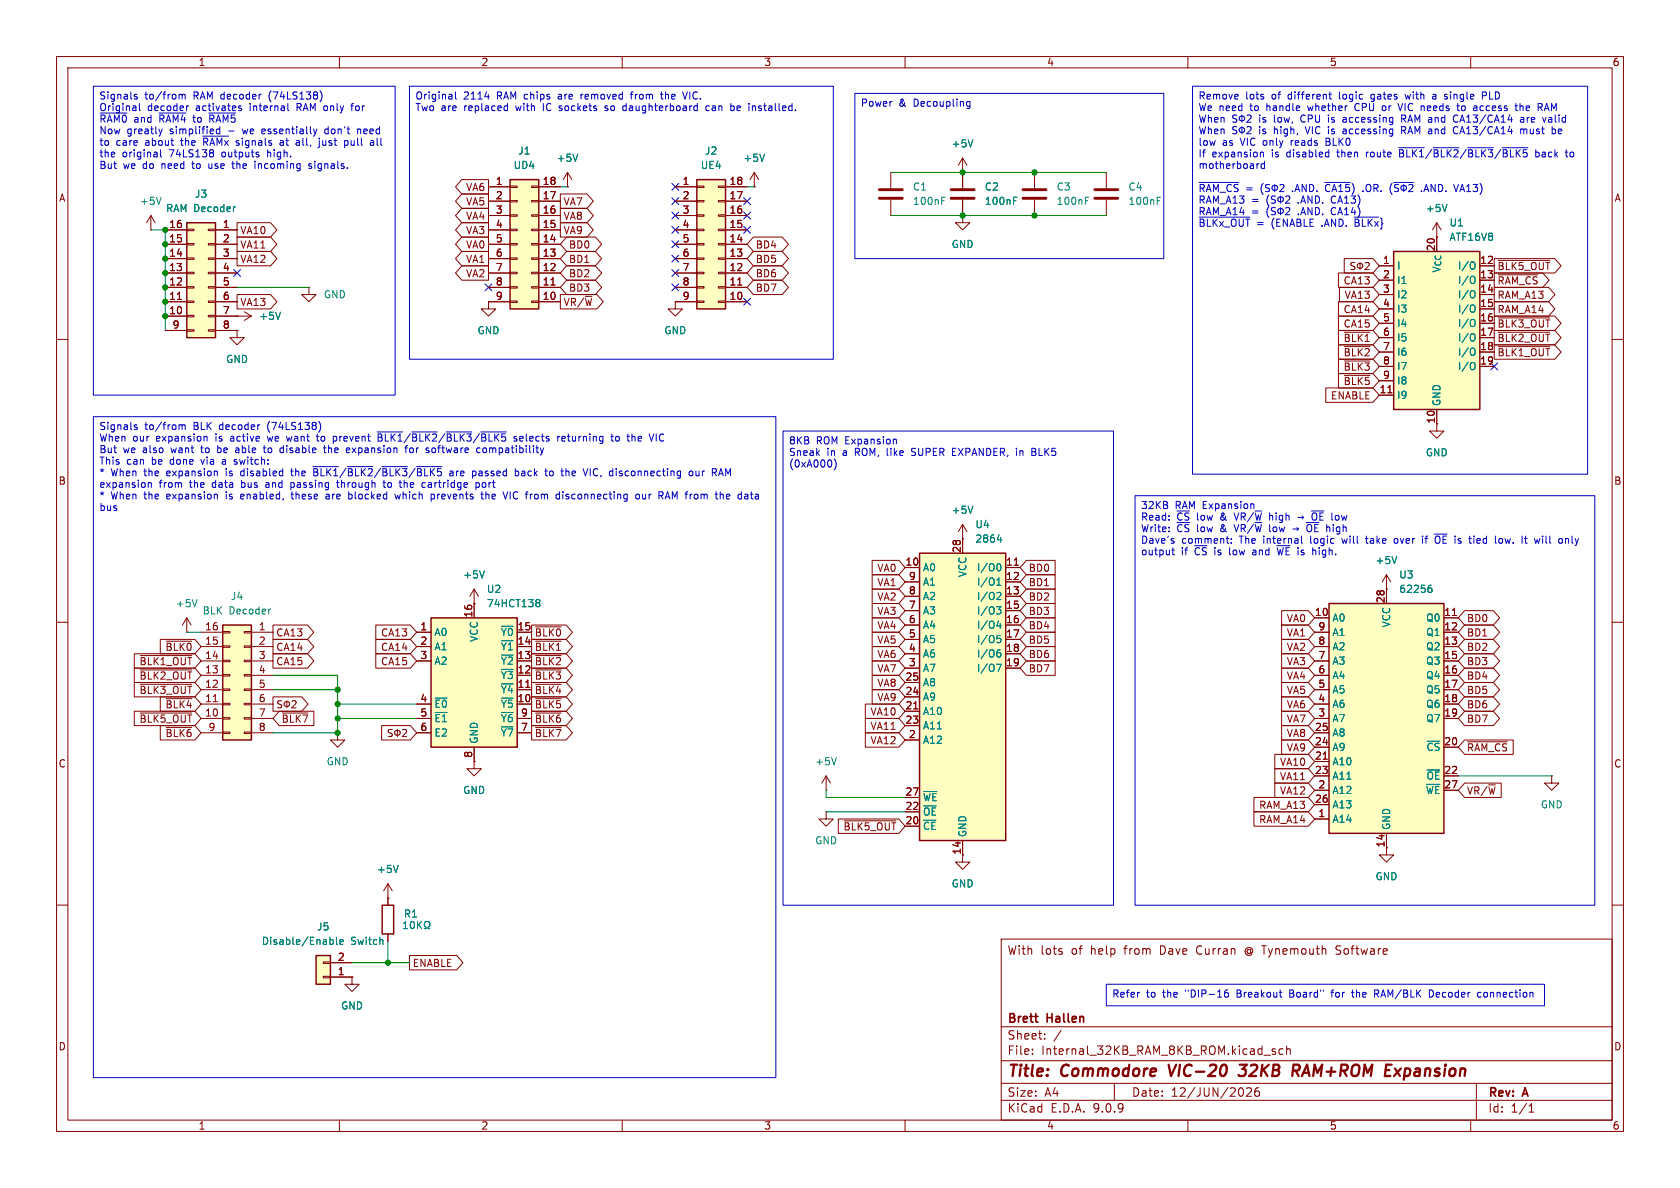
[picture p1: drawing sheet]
<svg xmlns="http://www.w3.org/2000/svg" width="297mm" height="210mm" viewBox="0 0 297 210" stroke-linecap="round" stroke-linejoin="round" font-family="sans-serif">
<defs><g id="words">
<g font-size="2.8" fill="#840000">
<text x="178" y="190.9">Title:</text>
<text x="187.7" y="190.9">Commodore</text>
<text x="207.5" y="190.9">VIC-20</text>
<text x="220.8" y="190.9">32KB</text>
<text x="230.9" y="190.9">RAM+ROM</text>
<text x="248.1" y="190.9">Expansion</text>
</g>
<g font-size="2.1" fill="#840000">
<text x="178" y="169">With</text>
<text x="183.9" y="169">lots</text>
<text x="189.5" y="169">of</text>
<text x="193" y="169">help</text>
<text x="199.1" y="169">from</text>
<text x="205.5" y="169">Dave</text>
<text x="212.1" y="169">Curran</text>
<text x="220.8" y="169">@ Tynemouth</text>
<text x="237.2" y="169">Software</text>
<text x="178" y="184">Sheet:</text>
<text x="178" y="181.2">Brett</text>
<text x="185.2" y="181.2">Hallen</text>
<text x="178" y="186.7">File:</text>
<text x="184.1" y="186.7">Internal_32KB_RAM_8KB_ROM.kicad_sch</text>
<text x="178" y="196.9">KiCad</text>
<text x="178" y="194.1">Size:</text>
<text x="184.7" y="194.1">A4</text>
<text x="185.7" y="196.9">E.D.A.</text>
<text x="193.3" y="196.9">9.0.9</text>
<text x="200" y="194.1">Date:</text>
<text x="207" y="194.1">12/JUN/2026</text>
<text x="263" y="194.3">Rev:</text>
<text x="263" y="196.9">Id:</text>
<text x="267.1" y="196.9">1/1</text>
<text x="269.4" y="194.3">A</text>
</g>
<g font-size="1.8" fill="#840000">
<text x="35" y="11.9">1</text>
<text x="85" y="11.9">2</text>
<text x="135" y="11.9">3</text>
<text x="185" y="11.9">4</text>
<text x="235" y="11.9">5</text>
<text x="285" y="11.9">6</text>
<text x="10.3" y="35.9">A</text>
<text x="82.3" y="34">VA6</text>
<text x="87.6" y="32.8">1</text>
<text x="87.6" y="35.3">2</text>
<text x="95.8" y="32.8">18</text>
<text x="95.8" y="35.3">17</text>
<text x="120.6" y="32.8">1</text>
<text x="120.6" y="35.3">2</text>
<text x="128.9" y="32.8">18</text>
<text x="128.9" y="35.3">17</text>
<text x="285.3" y="35.9">A</text>
<text x="29.8" y="40.4">16</text>
<text x="39.3" y="40.4">1</text>
<text x="42.4" y="41.6">VA10</text>
<text x="82.3" y="41.6">VA3</text>
<text x="82.3" y="39.1">VA4</text>
<text x="82.3" y="36.5">VA5</text>
<text x="87.6" y="37.8">3</text>
<text x="87.6" y="40.4">4</text>
<text x="95.8" y="37.8">16</text>
<text x="95.8" y="40.4">15</text>
<text x="99.5" y="36.5">VA7</text>
<text x="99.5" y="41.6">VA9</text>
<text x="99.5" y="39.1">VA8</text>
<text x="120.6" y="37.8">3</text>
<text x="120.6" y="40.4">4</text>
<text x="128.9" y="37.8">16</text>
<text x="128.9" y="40.4">15</text>
<text x="29.8" y="42.9">15</text>
<text x="29.8" y="45.5">14</text>
<text x="39.3" y="42.9">2</text>
<text x="39.3" y="45.5">3</text>
<text x="42.4" y="46.7">VA12</text>
<text x="42.4" y="44.1">VA11</text>
<text x="82.3" y="46.7">VA1</text>
<text x="82.3" y="44.1">VA0</text>
<text x="87.6" y="42.9">5</text>
<text x="87.6" y="45.5">6</text>
<text x="95.8" y="42.9">14</text>
<text x="95.8" y="45.5">13</text>
<text x="100.5" y="44.1">BD0</text>
<text x="100.5" y="46.7">BD1</text>
<text x="120.6" y="42.9">5</text>
<text x="120.6" y="45.5">6</text>
<text x="128.9" y="42.9">14</text>
<text x="128.9" y="45.5">13</text>
<text x="133.5" y="46.7">BD5</text>
<text x="133.5" y="44.1">BD4</text>
<text x="244.4" y="46.7">1</text>
<text x="253.7" y="44.5" transform="rotate(-90 253.7 44.5)">20</text>
<text x="261.6" y="46.7">12</text>
<text x="264.6" y="47.9">~{BLK5_OUT}</text>
<text x="29.8" y="48">13</text>
<text x="29.8" y="50.5">12</text>
<text x="29.8" y="53.1">11</text>
<text x="39.3" y="48">4</text>
<text x="39.3" y="50.5">5</text>
<text x="39.3" y="53.1">6</text>
<text x="82.3" y="49.2">VA2</text>
<text x="87.6" y="48">7</text>
<text x="87.6" y="50.5">8</text>
<text x="87.6" y="53.1">9</text>
<text x="95.8" y="48">12</text>
<text x="95.8" y="50.5">11</text>
<text x="95.8" y="53.1">10</text>
<text x="100.5" y="51.8">BD3</text>
<text x="100.5" y="49.2">BD2</text>
<text x="120.6" y="48">7</text>
<text x="120.6" y="50.5">8</text>
<text x="120.6" y="53.1">9</text>
<text x="128.9" y="48">12</text>
<text x="128.9" y="50.5">11</text>
<text x="128.9" y="53.1">10</text>
<text x="133.5" y="49.2">BD6</text>
<text x="133.5" y="51.8">BD7</text>
<text x="237.4" y="50.5">CA13</text>
<text x="237.6" y="53">VA13</text>
<text x="244.4" y="49.3">2</text>
<text x="244.4" y="51.8">3</text>
<text x="261.6" y="49.3">13</text>
<text x="261.6" y="51.8">14</text>
<text x="264.6" y="50.5">~{RAM_CS}</text>
<text x="264.6" y="53">RAM_A13</text>
<text x="29.8" y="55.6">10</text>
<text x="30.4" y="58.2">9</text>
<text x="39.3" y="55.6">7</text>
<text x="39.3" y="58.2">8</text>
<text x="42.4" y="54.3">VA13</text>
<text x="99.5" y="54.3">VR/~{W}</text>
<text x="237.4" y="55.6">CA14</text>
<text x="237.4" y="58.1">CA15</text>
<text x="244.4" y="54.4">4</text>
<text x="244.4" y="56.9">5</text>
<text x="244.4" y="59.4">6</text>
<text x="261.6" y="54.4">15</text>
<text x="261.6" y="56.9">16</text>
<text x="261.6" y="59.4">17</text>
<text x="264.6" y="58.1">~{BLK3_OUT}</text>
<text x="264.6" y="55.6">RAM_A14</text>
<text x="237.4" y="60.6">~{BLK1}</text>
<text x="237.4" y="63.2">~{BLK2}</text>
<text x="237.4" y="65.7">~{BLK3}</text>
<text x="244.4" y="62">7</text>
<text x="244.4" y="64.5">8</text>
<text x="261.6" y="62">18</text>
<text x="261.6" y="64.5">19</text>
<text x="264.6" y="60.6">~{BLK2_OUT}</text>
<text x="264.6" y="63.2">~{BLK1_OUT}</text>
<text x="235.2" y="70.8">ENABLE</text>
<text x="237.4" y="68.3">~{BLK5}</text>
<text x="243.8" y="69.6">11</text>
<text x="244.4" y="67.1">9</text>
<text x="253.7" y="75" transform="rotate(-90 253.7 75)">10</text>
<text x="10.3" y="85.9">B</text>
<text x="285.3" y="85.9">B</text>
<text x="155" y="101.3">VA0</text>
<text x="160" y="100.1">10</text>
<text x="169.9" y="97.8" transform="rotate(-90 169.9 97.8)">28</text>
<text x="177.8" y="100.1">11</text>
<text x="181.8" y="101.3">BD0</text>
<text x="155" y="103.8">VA1</text>
<text x="155" y="106.4">VA2</text>
<text x="160.6" y="102.6">9</text>
<text x="160.6" y="105.2">8</text>
<text x="160.6" y="107.7">7</text>
<text x="177.8" y="102.6">12</text>
<text x="177.8" y="105.2">13</text>
<text x="177.8" y="107.7">15</text>
<text x="181.8" y="103.8">BD1</text>
<text x="181.8" y="106.4">BD2</text>
<text x="244.9" y="106.7" transform="rotate(-90 244.9 106.7)">28</text>
<text x="36.2" y="111.5">16</text>
<text x="45.6" y="111.5">1</text>
<text x="48.7" y="112.7">CA13</text>
<text x="67.3" y="112.7">CA13</text>
<text x="74.2" y="111.5">1</text>
<text x="83.6" y="109.3" transform="rotate(-90 83.6 109.3)">16</text>
<text x="91.4" y="111.5">15</text>
<text x="94.5" y="112.7">~{BLK0}</text>
<text x="155" y="108.9">VA3</text>
<text x="155" y="111.4">VA4</text>
<text x="155" y="114">VA5</text>
<text x="160.6" y="110.2">6</text>
<text x="160.6" y="112.8">5</text>
<text x="177.8" y="110.2">16</text>
<text x="177.8" y="112.8">17</text>
<text x="181.8" y="114">BD5</text>
<text x="181.8" y="111.4">BD4</text>
<text x="181.8" y="108.9">BD3</text>
<text x="227.4" y="110.2">VA0</text>
<text x="227.4" y="112.7">VA1</text>
<text x="232.4" y="109">10</text>
<text x="233" y="111.5">9</text>
<text x="255.2" y="109">11</text>
<text x="255.2" y="111.5">12</text>
<text x="259.2" y="110.2">BD0</text>
<text x="259.2" y="112.7">BD1</text>
<text x="24.6" y="117.8">~{BLK1_OUT}</text>
<text x="29.2" y="115.3">~{BLK0}</text>
<text x="36.2" y="114">15</text>
<text x="36.2" y="116.6">14</text>
<text x="36.2" y="119.1">13</text>
<text x="45.6" y="114">2</text>
<text x="45.6" y="116.6">3</text>
<text x="45.6" y="119.1">4</text>
<text x="48.7" y="117.8">CA15</text>
<text x="48.7" y="115.3">CA14</text>
<text x="67.3" y="117.8">CA15</text>
<text x="67.3" y="115.3">CA14</text>
<text x="74.2" y="114">2</text>
<text x="74.2" y="116.6">3</text>
<text x="91.4" y="114">14</text>
<text x="91.4" y="116.6">13</text>
<text x="91.4" y="119.1">12</text>
<text x="94.5" y="115.3">~{BLK1}</text>
<text x="94.5" y="117.8">~{BLK2}</text>
<text x="155" y="119.1">VA7</text>
<text x="155" y="116.5">VA6</text>
<text x="160.6" y="115.3">4</text>
<text x="160.6" y="117.9">3</text>
<text x="177.8" y="115.3">18</text>
<text x="177.8" y="117.9">19</text>
<text x="181.8" y="119.1">BD7</text>
<text x="181.8" y="116.5">BD6</text>
<text x="227.4" y="117.8">VA3</text>
<text x="227.4" y="115.3">VA2</text>
<text x="233" y="114">8</text>
<text x="233" y="116.6">7</text>
<text x="233" y="119.1">6</text>
<text x="255.2" y="114">13</text>
<text x="255.2" y="116.6">15</text>
<text x="255.2" y="119.1">16</text>
<text x="259.2" y="115.3">BD2</text>
<text x="259.2" y="117.8">BD3</text>
<text x="24.6" y="120.3">~{BLK2_OUT}</text>
<text x="24.6" y="122.9">~{BLK3_OUT}</text>
<text x="29.2" y="125.4">~{BLK4}</text>
<text x="36.2" y="121.7">12</text>
<text x="36.2" y="124.2">11</text>
<text x="45.6" y="121.7">5</text>
<text x="45.6" y="124.2">6</text>
<text x="74.2" y="124.2">4</text>
<text x="91.4" y="121.7">11</text>
<text x="91.4" y="124.2">10</text>
<text x="94.5" y="125.4">~{BLK5}</text>
<text x="94.5" y="122.9">~{BLK4}</text>
<text x="94.5" y="120.3">~{BLK3}</text>
<text x="155" y="124.1">VA9</text>
<text x="155" y="121.6">VA8</text>
<text x="160" y="120.4">25</text>
<text x="160" y="122.9">24</text>
<text x="160" y="125.5">21</text>
<text x="227.4" y="120.3">VA4</text>
<text x="227.4" y="122.9">VA5</text>
<text x="227.4" y="125.4">VA6</text>
<text x="233" y="121.7">5</text>
<text x="233" y="124.2">4</text>
<text x="255.2" y="121.7">17</text>
<text x="255.2" y="124.2">18</text>
<text x="259.2" y="120.3">BD4</text>
<text x="259.2" y="122.9">BD5</text>
<text x="259.2" y="125.4">BD6</text>
<text x="24.6" y="128">~{BLK5_OUT}</text>
<text x="29.2" y="130.5">~{BLK6}</text>
<text x="36.2" y="126.7">10</text>
<text x="36.8" y="129.3">9</text>
<text x="45.6" y="126.7">7</text>
<text x="45.6" y="129.3">8</text>
<text x="49.7" y="128">~{BLK7}</text>
<text x="74.2" y="126.7">5</text>
<text x="74.2" y="129.3">6</text>
<text x="92" y="126.7">9</text>
<text x="92" y="129.3">7</text>
<text x="94.5" y="130.5">~{BLK7}</text>
<text x="94.5" y="128">~{BLK6}</text>
<text x="153.8" y="126.7">VA10</text>
<text x="153.8" y="131.8">VA12</text>
<text x="153.8" y="129.2">VA11</text>
<text x="160" y="128">23</text>
<text x="160.6" y="130.6">2</text>
<text x="227.4" y="128">VA7</text>
<text x="227.4" y="130.5">VA8</text>
<text x="232.4" y="129.3">25</text>
<text x="232.4" y="131.8">24</text>
<text x="233" y="126.7">3</text>
<text x="255.2" y="126.7">19</text>
<text x="255.2" y="131.8">20</text>
<text x="259.2" y="128">BD7</text>
<text x="10.3" y="135.9">C</text>
<text x="83.6" y="134.1" transform="rotate(-90 83.6 134.1)">8</text>
<text x="226.2" y="135.6">VA10</text>
<text x="227.4" y="133">VA9</text>
<text x="232.4" y="134.4">21</text>
<text x="232.4" y="136.9">23</text>
<text x="255.2" y="136.9">22</text>
<text x="259.2" y="133">~{RAM_CS}</text>
<text x="285.3" y="135.9">C</text>
<text x="160" y="140.7">27</text>
<text x="160" y="143.3">22</text>
<text x="222.5" y="143.2">RAM_A13</text>
<text x="226.2" y="140.7">VA12</text>
<text x="226.2" y="138.1">VA11</text>
<text x="232.4" y="142">26</text>
<text x="233" y="139.4">2</text>
<text x="255.2" y="139.4">27</text>
<text x="259.2" y="140.7">VR/~{W}</text>
<text x="149" y="147">~{BLK5_OUT}</text>
<text x="160" y="145.8">20</text>
<text x="222.5" y="145.7">RAM_A14</text>
<text x="233" y="144.5">1</text>
<text x="244.9" y="149.9" transform="rotate(-90 244.9 149.9)">14</text>
<text x="169.9" y="151.2" transform="rotate(-90 169.9 151.2)">14</text>
<text x="59.6" y="172.5">1</text>
<text x="59.6" y="169.9">2</text>
<text x="72.9" y="171.1">ENABLE</text>
<text x="10.3" y="185.9">D</text>
<text x="285.3" y="185.9">D</text>
<text x="35" y="199.9">1</text>
<text x="85" y="199.9">2</text>
<text x="135" y="199.9">3</text>
<text x="185" y="199.9">4</text>
<text x="235" y="199.9">5</text>
<text x="285" y="199.9">6</text>
</g>
<g font-size="1.8" fill="#0000c2">
<text x="17.5" y="17.9">Signals</text>
<text x="25.6" y="17.9">to/from</text>
<text x="34.3" y="17.9">RAM decoder</text>
<text x="48" y="17.9">(74LS138)</text>
<text x="73.3" y="17.9">Original</text>
<text x="82" y="17.9">2114</text>
<text x="88" y="17.9">RAM chips</text>
<text x="99.1" y="17.9">are</text>
<text x="103.3" y="17.9">removed</text>
<text x="112.4" y="17.9">from</text>
<text x="117.9" y="17.9">the</text>
<text x="122.1" y="17.9">VIC.</text>
<text x="211.8" y="17.9">Remove</text>
<text x="220.2" y="17.9">lots</text>
<text x="224.9" y="17.9">of</text>
<text x="228" y="17.9">different</text>
<text x="237.2" y="17.9">logic</text>
<text x="243" y="17.9">gates</text>
<text x="249.3" y="17.9">with</text>
<text x="254.3" y="17.9">a</text>
<text x="256.6" y="17.9">single</text>
<text x="263.5" y="17.9">PLD</text>
<text x="17.5" y="20">Original</text>
<text x="17.5" y="22">~{RAM0}</text>
<text x="23.7" y="22">and</text>
<text x="26.1" y="20">decoder</text>
<text x="28.3" y="22">~{RAM4}</text>
<text x="34.5" y="22">to</text>
<text x="34.7" y="20">activates</text>
<text x="37.5" y="22">~{RAM5}</text>
<text x="44.4" y="20">internal</text>
<text x="52.9" y="20">RAM only</text>
<text x="63" y="20">for</text>
<text x="73.3" y="20">Two</text>
<text x="78" y="20">are</text>
<text x="82.2" y="20">replaced</text>
<text x="91.5" y="20">with</text>
<text x="96.5" y="20">IC</text>
<text x="99.5" y="20">sockets</text>
<text x="107.8" y="20">so</text>
<text x="111.2" y="20">daughterboard</text>
<text x="126.1" y="20">can</text>
<text x="130.6" y="20">be</text>
<text x="134" y="20">installed.</text>
<text x="152.1" y="19.2">Power</text>
<text x="158.9" y="19.2">&amp;</text>
<text x="161.6" y="19.2">Decoupling</text>
<text x="211.8" y="20">We need</text>
<text x="211.8" y="22">When</text>
<text x="221.1" y="20">to</text>
<text x="222.7" y="22">is</text>
<text x="224.2" y="20">handle</text>
<text x="225.5" y="22">low,</text>
<text x="230.4" y="22">CPU</text>
<text x="231.7" y="20">whether</text>
<text x="235.5" y="22">is</text>
<text x="238.3" y="22">accessing</text>
<text x="240.2" y="20">CPU</text>
<text x="245.2" y="20">or</text>
<text x="248.3" y="20">VIC needs</text>
<text x="248.8" y="22">RAM and</text>
<text x="258.4" y="22">CA13/CA14</text>
<text x="259.1" y="20">to</text>
<text x="262.2" y="20">access</text>
<text x="269.8" y="20">the</text>
<text x="270.5" y="22">are</text>
<text x="274" y="20">RAM</text>
<text x="274.7" y="22">valid</text>
<text x="17.5" y="24.1">Now</text>
<text x="17.5" y="26.1">to</text>
<text x="17.5" y="28.1">the</text>
<text x="20.5" y="26.1">care</text>
<text x="21.6" y="28.1">original</text>
<text x="22.4" y="24.1">greatly</text>
<text x="25.8" y="26.1">about</text>
<text x="30" y="28.1">74LS138</text>
<text x="30.1" y="24.1">simplified</text>
<text x="32.3" y="26.1">the</text>
<text x="36.4" y="26.1">~{RAMx}</text>
<text x="39.5" y="28.1">outputs</text>
<text x="40.6" y="24.1">-</text>
<text x="42.4" y="26.1">signals</text>
<text x="43.4" y="24.1">we</text>
<text x="47" y="24.1">essentially</text>
<text x="47.7" y="28.1">high.</text>
<text x="50.4" y="26.1">at</text>
<text x="53.4" y="26.1">all,</text>
<text x="57.7" y="26.1">just</text>
<text x="58.3" y="24.1">don't</text>
<text x="62.3" y="26.1">pull</text>
<text x="64.2" y="24.1">need</text>
<text x="67.1" y="26.1">all</text>
<text x="211.8" y="24.1">When</text>
<text x="211.8" y="26.1">low</text>
<text x="211.8" y="28.1">If</text>
<text x="214.3" y="28.1">expansion</text>
<text x="216.1" y="26.1">as</text>
<text x="219.4" y="26.1">VIC only</text>
<text x="222.7" y="24.1">is</text>
<text x="224.9" y="28.1">is</text>
<text x="225.5" y="24.1">high,</text>
<text x="227.7" y="28.1">disabled</text>
<text x="228.7" y="26.1">reads</text>
<text x="231.3" y="24.1">VIC is</text>
<text x="235" y="26.1">BLK0</text>
<text x="236.9" y="28.1">then</text>
<text x="238.3" y="24.1">accessing</text>
<text x="242.2" y="28.1">route</text>
<text x="248.2" y="28.1">~{BLK1}/~{BLK2}/~{BLK3}/~{BLK5}</text>
<text x="248.8" y="24.1">RAM and</text>
<text x="258.4" y="24.1">CA13/CA14</text>
<text x="270.5" y="24.1">must</text>
<text x="272.5" y="28.1">back</text>
<text x="276.2" y="24.1">be</text>
<text x="278.1" y="28.1">to</text>
<text x="17.5" y="30.2">But</text>
<text x="21.8" y="30.2">we</text>
<text x="25.4" y="30.2">do</text>
<text x="28.8" y="30.2">need</text>
<text x="34.5" y="30.2">to</text>
<text x="37.5" y="30.2">use</text>
<text x="42" y="30.2">the</text>
<text x="46.1" y="30.2">incoming</text>
<text x="55.9" y="30.2">signals.</text>
<text x="211.8" y="30.2">motherboard</text>
<text x="211.8" y="34.3">~{RAM_CS}</text>
<text x="220.2" y="34.3">=</text>
<text x="228.7" y="34.3">.AND.</text>
<text x="234.8" y="34.3">~{CA15}).OR.</text>
<text x="252.3" y="34.3">.AND.</text>
<text x="211.8" y="36.3">RAM_A13</text>
<text x="211.8" y="38.4">RAM_A14</text>
<text x="211.8" y="40.4">~{BLKx_OUT}</text>
<text x="221.2" y="36.3">=</text>
<text x="221.2" y="38.4">=</text>
<text x="222.1" y="40.4">=</text>
<text x="224.9" y="40.4">(ENABLE</text>
<text x="229.7" y="36.3">.AND.</text>
<text x="229.7" y="38.4">.AND.</text>
<text x="233.9" y="40.4">.AND.</text>
<text x="235.8" y="36.3">CA13)</text>
<text x="235.8" y="38.4">CA14)</text>
<text x="240" y="40.4">~{BLKx}}</text>
<text x="17.5" y="76.3">Signals</text>
<text x="25.6" y="76.3">to/from</text>
<text x="34.3" y="76.3">BLK</text>
<text x="39.1" y="76.3">decoder</text>
<text x="47.7" y="76.3">(74LS138)</text>
<text x="17.5" y="78.4">When</text>
<text x="17.5" y="80.4">But</text>
<text x="17.5" y="82.5">This</text>
<text x="21.8" y="80.4">we</text>
<text x="22.4" y="82.5">can</text>
<text x="23.5" y="78.4">our</text>
<text x="25.4" y="80.4">also</text>
<text x="26.9" y="82.5">be</text>
<text x="27.7" y="78.4">expansion</text>
<text x="30.3" y="82.5">done</text>
<text x="30.5" y="80.4">want</text>
<text x="36.1" y="80.4">to</text>
<text x="36.1" y="82.5">via</text>
<text x="38.4" y="78.4">is</text>
<text x="39.1" y="80.4">be</text>
<text x="39.9" y="82.5">a</text>
<text x="41.2" y="78.4">active</text>
<text x="42.3" y="82.5">switch:</text>
<text x="42.5" y="80.4">able</text>
<text x="47.7" y="80.4">to</text>
<text x="48" y="78.4">we</text>
<text x="50.8" y="80.4">disable</text>
<text x="51.6" y="78.4">want</text>
<text x="57.1" y="78.4">to</text>
<text x="58.8" y="80.4">the</text>
<text x="60.2" y="78.4">prevent</text>
<text x="62.9" y="80.4">expansion</text>
<text x="68.3" y="78.4">~{BLK1}/~{BLK2}/~{BLK3}/~{BLK5}</text>
<text x="73.6" y="80.4">for</text>
<text x="77.4" y="80.4">software</text>
<text x="86.6" y="80.4">compatibility</text>
<text x="92.5" y="78.4">selects</text>
<text x="100.4" y="78.4">returning</text>
<text x="110.2" y="78.4">to</text>
<text x="113.2" y="78.4">the</text>
<text x="117.4" y="78.4">VIC</text>
<text x="139.4" y="78.9">8KB</text>
<text x="139.4" y="80.9">Sneak</text>
<text x="139.4" y="83">(0xA000)</text>
<text x="144.3" y="78.9">ROM Expansion</text>
<text x="146.2" y="80.9">in</text>
<text x="149.1" y="80.9">a</text>
<text x="151.4" y="80.9">ROM, like</text>
<text x="161.8" y="80.9">SUPER</text>
<text x="169.2" y="80.9">EXPANDER,</text>
<text x="180.7" y="80.9">in</text>
<text x="183.6" y="80.9">BLK5</text>
<text x="17.5" y="84.5">*</text>
<text x="17.5" y="86.6">expansion</text>
<text x="17.5" y="88.6">*</text>
<text x="19.6" y="84.5">When</text>
<text x="19.6" y="88.6">When</text>
<text x="25.6" y="84.5">the</text>
<text x="25.6" y="88.6">the</text>
<text x="28.1" y="86.6">from</text>
<text x="29.7" y="84.5">expansion</text>
<text x="29.7" y="88.6">expansion</text>
<text x="33.7" y="86.6">the</text>
<text x="37.8" y="86.6">data</text>
<text x="40.4" y="84.5">is</text>
<text x="40.4" y="88.6">is</text>
<text x="43.1" y="86.6">bus</text>
<text x="43.2" y="84.5">disabled</text>
<text x="43.2" y="88.6">enabled,</text>
<text x="47.6" y="86.6">and</text>
<text x="52.2" y="86.6">passing</text>
<text x="52.4" y="84.5">the</text>
<text x="52.4" y="88.6">these</text>
<text x="56.5" y="84.5">~{BLK1}/~{BLK2}/~{BLK3}/~{BLK5} passed</text>
<text x="58.7" y="88.6">are</text>
<text x="60.7" y="86.6">through</text>
<text x="62.9" y="88.6">blocked</text>
<text x="69.1" y="86.6">to</text>
<text x="71.4" y="88.6">which</text>
<text x="72.1" y="86.6">the</text>
<text x="76.3" y="86.6">cartridge</text>
<text x="77.9" y="88.6">prevents</text>
<text x="80.8" y="84.5">are</text>
<text x="86" y="86.6">port</text>
<text x="87" y="88.6">the</text>
<text x="91.1" y="88.6">VIC from</text>
<text x="92.7" y="84.5">back</text>
<text x="98.3" y="84.5">to</text>
<text x="100.8" y="88.6">disconnecting</text>
<text x="101.4" y="84.5">the</text>
<text x="105.5" y="84.5">VIC,</text>
<text x="110.2" y="84.5">disconnecting</text>
<text x="115.1" y="88.6">our</text>
<text x="119.3" y="88.6">RAM from</text>
<text x="124.5" y="84.5">our</text>
<text x="128.8" y="84.5">RAM</text>
<text x="129.9" y="88.6">the</text>
<text x="134" y="88.6">data</text>
<text x="17.5" y="90.7">bus</text>
<text x="201.6" y="90.3">32KB</text>
<text x="201.6" y="92.4">Read:</text>
<text x="201.6" y="94.4">Write:</text>
<text x="207.7" y="90.3">RAM Expansion</text>
<text x="208" y="92.4">~{CS}</text>
<text x="208" y="94.4">~{CS}</text>
<text x="211.7" y="92.4">low</text>
<text x="211.7" y="94.4">low</text>
<text x="216" y="92.4">&amp;</text>
<text x="216" y="94.4">&amp;</text>
<text x="218.8" y="92.4">VR/~{W}high</text>
<text x="218.8" y="94.4">VR/~{W}low</text>
<text x="229.4" y="94.4">þÿ!’~{OE}</text>
<text x="230.3" y="92.4">þÿ!’~{OE}</text>
<text x="235.8" y="94.4">high</text>
<text x="236.7" y="92.4">low</text>
<text x="201.6" y="96.4">Dave's</text>
<text x="201.6" y="98.5">output</text>
<text x="208.8" y="98.5">if</text>
<text x="208.9" y="96.4">comment:</text>
<text x="211.3" y="98.5">~{CS}</text>
<text x="215" y="98.5">is</text>
<text x="217.8" y="98.5">low</text>
<text x="219.3" y="96.4">The</text>
<text x="222.1" y="98.5">and</text>
<text x="223.6" y="96.4">internal</text>
<text x="226.7" y="98.5">~{WE}</text>
<text x="230.5" y="98.5">is</text>
<text x="232.1" y="96.4">logic</text>
<text x="233.3" y="98.5">high.</text>
<text x="237.9" y="96.4">will</text>
<text x="242.4" y="96.4">take</text>
<text x="247.5" y="96.4">over</text>
<text x="252.7" y="96.4">if</text>
<text x="255.2" y="96.4">~{OE}</text>
<text x="258.9" y="96.4">is</text>
<text x="261.7" y="96.4">tied</text>
<text x="266.4" y="96.4">low.</text>
<text x="271.3" y="96.4">It</text>
<text x="273.8" y="96.4">will</text>
<text x="278.3" y="96.4">only</text>
<text x="196.5" y="176.7">Refer</text>
<text x="202.7" y="176.7">to</text>
<text x="205.7" y="176.7">the</text>
<text x="209.8" y="176.7">&quot;DIP-16</text>
<text x="219.1" y="176.7">Breakout</text>
<text x="228.6" y="176.7">Board&quot;</text>
<text x="236.3" y="176.7">for</text>
<text x="240.1" y="176.7">the</text>
<text x="244.2" y="176.7">RAM/BLK</text>
<text x="254.1" y="176.7">Decoder</text>
<text x="262.9" y="176.7">connection</text>
</g>
<g font-size="1.8" fill="#008484">
<text x="91.5" y="27.5">J1</text>
<text x="98.3" y="28.8">+5V</text>
<text x="124.5" y="27.5">J2</text>
<text x="131.3" y="28.8">+5V</text>
<text x="168.1" y="26.3">+5V</text>
<text x="34.4" y="35.2">J3</text>
<text x="90.7" y="30.1">UD4</text>
<text x="123.8" y="30.1">UE4</text>
<text x="161.3" y="33.9">C1</text>
<text x="174" y="33.9">C2</text>
<text x="186.7" y="33.9">C3</text>
<text x="199.4" y="33.9">C4</text>
<text x="24.6" y="36.4">+5V</text>
<text x="29.3" y="37.7">RAM Decoder</text>
<text x="161.3" y="36.4">100nF</text>
<text x="174" y="36.4">100nF</text>
<text x="186.7" y="36.4">100nF</text>
<text x="199.4" y="36.4">100nF</text>
<text x="252" y="37.7">+5V</text>
<text x="256.2" y="40.2">U1</text>
<text x="168.1" y="44">GND</text>
<text x="246.9" y="47.9">I</text>
<text x="256.2" y="42.8">ATF16V8</text>
<text x="257.6" y="47.9">I/O</text>
<text x="57.2" y="52.9">GND</text>
<text x="246.9" y="50.4">I1</text>
<text x="246.9" y="52.9">I2</text>
<text x="254.9" y="48.3" transform="rotate(-90 254.9 48.3)">V_{CC}</text>
<text x="257.6" y="50.4">I/O</text>
<text x="257.6" y="52.9">I/O</text>
<text x="45.7" y="56.7">+5V</text>
<text x="84.3" y="59.3">GND</text>
<text x="117.3" y="59.3">GND</text>
<text x="246.9" y="55.5">I3</text>
<text x="246.9" y="58">I4</text>
<text x="257.6" y="55.5">I/O</text>
<text x="257.6" y="58">I/O</text>
<text x="39.9" y="64.4">GND</text>
<text x="246.9" y="60.6">I5</text>
<text x="246.9" y="63.1">I6</text>
<text x="246.9" y="65.6">I7</text>
<text x="257.6" y="60.6">I/O</text>
<text x="257.6" y="63.1">I/O</text>
<text x="257.6" y="65.6">I/O</text>
<text x="246.9" y="68.2">I8</text>
<text x="246.9" y="70.7">I9</text>
<text x="254.9" y="71.9" transform="rotate(-90 254.9 71.9)">GND</text>
<text x="252" y="80.9">GND</text>
<text x="168.1" y="91">+5V</text>
<text x="172.3" y="93.6">U4</text>
<text x="163.1" y="101.2">A0</text>
<text x="172.3" y="96.1">2864</text>
<text x="172.6" y="101.2">I/O0</text>
<text x="243.1" y="99.9">+5V</text>
<text x="31" y="107.5">+5V</text>
<text x="40.7" y="106.3">J4</text>
<text x="81.8" y="102.5">+5V</text>
<text x="86" y="105">U2</text>
<text x="86" y="107.5">74HCT138</text>
<text x="163.1" y="103.7">A1</text>
<text x="163.1" y="106.3">A2</text>
<text x="171" y="102.1" transform="rotate(-90 171 102.1)">VCC</text>
<text x="172.6" y="103.7">I/O1</text>
<text x="172.6" y="106.3">I/O2</text>
<text x="247.3" y="105">62256</text>
<text x="247.3" y="102.5">U3</text>
<text x="35.7" y="108.8">BLK</text>
<text x="40.5" y="108.8">Decoder</text>
<text x="76.7" y="112.6">A0</text>
<text x="84.7" y="113.6" transform="rotate(-90 84.7 113.6)">VCC</text>
<text x="88.4" y="112.6">~{Y0}</text>
<text x="163.1" y="108.8">A3</text>
<text x="163.1" y="111.4">A4</text>
<text x="163.1" y="113.9">A5</text>
<text x="172.6" y="108.8">I/O3</text>
<text x="172.6" y="111.4">I/O4</text>
<text x="172.6" y="113.9">I/O5</text>
<text x="235.5" y="110.1">A0</text>
<text x="235.5" y="112.6">A1</text>
<text x="246" y="111" transform="rotate(-90 246 111)">VCC</text>
<text x="252" y="110.1">Q0</text>
<text x="252" y="112.6">Q1</text>
<text x="76.7" y="115.2">A1</text>
<text x="76.7" y="117.7">A2</text>
<text x="88.4" y="115.2">~{Y1}</text>
<text x="88.4" y="117.7">~{Y2}</text>
<text x="163.1" y="116.4">A6</text>
<text x="163.1" y="119">A7</text>
<text x="172.6" y="116.4">I/O6</text>
<text x="172.6" y="119">I/O7</text>
<text x="235.5" y="115.2">A2</text>
<text x="235.5" y="117.7">A3</text>
<text x="252" y="115.2">Q2</text>
<text x="252" y="117.7">Q3</text>
<text x="76.7" y="125.3">~{E0}</text>
<text x="88.4" y="120.2">~{Y3}</text>
<text x="88.4" y="122.8">~{Y4}</text>
<text x="88.4" y="125.3">~{Y5}</text>
<text x="163.1" y="121.5">A8</text>
<text x="163.1" y="124.1">A9</text>
<text x="235.5" y="120.2">A4</text>
<text x="235.5" y="122.8">A5</text>
<text x="235.5" y="125.3">A6</text>
<text x="252" y="120.2">Q4</text>
<text x="252" y="122.8">Q5</text>
<text x="252" y="125.3">Q6</text>
<text x="76.7" y="127.9">~{E1}</text>
<text x="76.7" y="130.4">E2</text>
<text x="84.7" y="131.6" transform="rotate(-90 84.7 131.6)">GND</text>
<text x="88.4" y="127.9">~{Y6}</text>
<text x="88.4" y="130.4">~{Y7}</text>
<text x="163.1" y="126.6">A10</text>
<text x="163.1" y="129.1">A11</text>
<text x="163.1" y="131.7">A12</text>
<text x="235.5" y="127.9">A7</text>
<text x="235.5" y="130.4">A8</text>
<text x="252" y="127.9">Q7</text>
<text x="57.7" y="135.5">GND</text>
<text x="144" y="135.5">+5V</text>
<text x="235.5" y="132.9">A9</text>
<text x="235.5" y="135.5">A10</text>
<text x="252.1" y="132.9">~{CS}</text>
<text x="81.8" y="140.6">GND</text>
<text x="163.1" y="141.8">~{WE}</text>
<text x="235.5" y="138">A11</text>
<text x="235.5" y="140.6">A12</text>
<text x="235.5" y="143.1">A13</text>
<text x="252" y="140.6">~{WE}</text>
<text x="252.1" y="138">~{OE}</text>
<text x="272.3" y="143.1">GND</text>
<text x="144" y="149.5">GND</text>
<text x="163.1" y="144.4">~{OE}</text>
<text x="163.1" y="146.9">~{CE}</text>
<text x="171" y="148.1" transform="rotate(-90 171 148.1)">GND</text>
<text x="235.5" y="145.6">A14</text>
<text x="246" y="146.8" transform="rotate(-90 246 146.8)">GND</text>
<text x="66.5" y="154.5">+5V</text>
<text x="243.1" y="155.8">GND</text>
<text x="168.1" y="157.1">GND</text>
<text x="46.2" y="167.2">Disable/Enable</text>
<text x="56" y="164.7">J5</text>
<text x="62" y="167.2">Switch</text>
<text x="71.3" y="162.4">R1</text>
<text x="60.2" y="178.7">GND</text>
</g>
</g></defs>
<g fill="none" stroke="#840000" stroke-width=".18">
<path d="M10 10h277v190h-277zM12 12h273v186h-273zM60 10v2M110 10v2M160 10v2M210 10v2M260 10v2M100.3 33h.1M100.3 30.5l-.7 1.3M100.3 30.5l.8 1.3M100.3 30.5v2.5M157.5 30.5v2.8"/>
<path d="M157.5 35.3v2.8M170.2 30.5h.1M170.2 38.1v1.3h1.2l-1.2 1.2-1.3-1.2h1.3M170.2 38.1h.1M170.2 27.9v5.4M170.2 35.3v2.8M170.2 27.9l-.8 1.3M170.2 27.9l.7 1.3M182.9 30.5v2.8M182.9 35.3v2.8M195.6 30.5v2.8M195.6 35.3v2.8"/>
<path d="M41.9 58.4v1.3h1.3l-1.3 1.3-1.3-1.3h1.3M41.9 58.4h.1M10 60h2M254 74.9v1.3h1.3l-1.3 1.3-1.3-1.3h1.3M285 60h2M10 110h2M285 110h2M10 160h2M177 166h108v32h-108zM220.5 167.6a.7 .7 0 0 0-.4 .6 .7 .7 0 0 0 .4 .6M236.2 168.6l.5 .1M236.8 167.2h-.3l-.3 .3 .1 .3 .4 .2"/>
<path d="M285 160h2M60 198v2M110 198v2M160 198v2M177 194.5h108M177 191.5h108M177 187.5h108M177 181.5h108M182.5 186.3v.1M182.5 185.5v.1M184.7 183.6v.1M184.7 182.8v.1"/>
<path d="M187.6 182.1l-1.3 2M197 191.5v3M210 198v2M220.4 192.4l.6-.1 .2 .1v.3l-.9 1.1h.9M222.5 192.3a.59 .59 0 0 0-.7 .6v.6l.2 .2 .4 .1 .2-.1 .1-.5-.2-.3h-.4l-.3 .3M225.5 185.5l-.4-.1-.2 .2 .1 .2 .5 .2v.3h-.6M226.8 185.5l-.4-.1-.3 .3v.4l.1 .2h.6M227.5 185.5l.2-.1 .3 .1 .1 .9M227.5 184.9v1.5M260 198v2M261 191.5v6.5M270.3 196.6h.9"/>
<path d="M270.3 195.5l.4-.4v1.5"/>
</g>
<path d="M206.6 188.2l.4 2M218.9 190l.3 .2h.6l.3-.2M219.2 188.2h1.2l-.8 .8 .5 .1M228.7 188.2l.9 .1a.58 .58 0 0 1-.3 1h-.7M229 189.3l.6 .9M246.6 188.9l.9 1.3M247.7 188.9l-1.3 1.3" fill="none" stroke="#840000" stroke-width=".4"/>
<path d="M155.4 33.5h4.1M155.4 35.1h4.1M168.1 33.5h4.1M168.1 35.1h4.1M180.8 33.5h4.1M180.8 35.1h4.1M193.5 33.5h4.1M193.5 35.1h4.1" fill="none" stroke="#840000" stroke-width=".51"/>
<path d="M102.1 27.2l-.4 1.3M166.5 35.5h.4M166.5 34.9h.6M172 24.7l-.4 1.3M179.2 35.5h.4M179.2 34.9h.6M191.9 35.5h.4M191.9 34.9h.6M204.6 35.5h.4M204.6 34.9h.6" fill="none" stroke="#008484" stroke-width=".18"/>
<path d="M90.2 31.8h5v22.8h-5z" fill="#ffffc2"/>
<path d="M90.2 31.8h5v22.8h-5z" fill="none" stroke="#840000" stroke-width=".25"/>
<g fill="none" stroke="#840000" stroke-width=".18">
<path d="M86.4 33h3.8M86.4 35.6h3.8M86.4 38.1h3.8M90.2 32.9h1.2v.2h-1.2zM90.2 35.4h1.2v.3h-1.2zM90.2 38h1.2v.2h-1.2zM94 32.9h1.2v.2h-1.2zM94 35.4h1.2v.3h-1.2zM94 38h1.2v.2h-1.2zM95.2 33h3.9M95.2 35.6h3.9M95.2 38.1h3.9"/>
<path d="M133.3 33h.1M133.3 30.5l-.7 1.3M133.3 30.5l.8 1.3M133.3 30.5v2.5M86.4 53.3v1.3h1.2l-1.2 1.3-1.3-1.3h1.3M86.4 53.3h.1M86.4 40.6h3.8M86.4 43.2h3.8M86.4 45.7h3.8M86.4 48.3h3.8M86.4 50.8h3.8M86.4 53.3h3.8"/>
<path d="M90.2 40.5h1.2v.3h-1.2zM90.2 43.1h1.2v.2h-1.2zM90.2 45.6h1.2v.2h-1.2zM90.2 48.1h1.2v.3h-1.2zM90.2 50.7h1.2v.2h-1.2zM90.2 53.2h1.2v.3h-1.2zM94 40.5h1.2v.3h-1.2zM94 43.1h1.2v.2h-1.2zM94 45.6h1.2v.2h-1.2zM94 48.1h1.2v.3h-1.2zM94 50.7h1.2v.2h-1.2zM94 53.2h1.2v.3h-1.2z"/>
<path d="M95.2 40.6h3.9M95.2 43.2h3.9M95.2 45.7h3.9M95.2 48.3h3.9M95.2 50.8h3.9M95.2 53.3h3.9M97.4 50.4h.7M119.4 53.3v1.3h1.2l-1.2 1.3-1.3-1.3h1.3M119.4 53.3h.1"/>
</g>
<path d="M135.2 27.2l-.5 1.3" fill="none" stroke="#008484" stroke-width=".18"/>
<path d="M123.2 31.8h5.1v22.8h-5.1z" fill="#ffffc2"/>
<path d="M123.2 31.8h5.1v22.8h-5.1z" fill="none" stroke="#840000" stroke-width=".25"/>
<g fill="none" stroke="#840000" stroke-width=".18">
<path d="M119.4 33h3.8M119.4 35.6h3.8M119.4 38.1h3.8M123.2 32.9h1.3v.2h-1.3zM123.2 35.4h1.3v.3h-1.3zM123.2 38h1.3v.2h-1.3zM127 32.9h1.3v.2h-1.3zM127 35.4h1.3v.3h-1.3zM127 38h1.3v.2h-1.3zM128.3 33h3.8M128.3 35.6h3.8M128.3 38.1h3.8"/>
<path d="M119.4 40.6h3.8M119.4 43.2h3.8M119.4 45.7h3.8M119.4 48.3h3.8M119.4 50.8h3.8M119.4 53.3h3.8M123.2 40.5h1.3v.3h-1.3zM123.2 43.1h1.3v.2h-1.3zM123.2 45.6h1.3v.2h-1.3zM123.2 48.1h1.3v.3h-1.3zM123.2 50.7h1.3v.2h-1.3zM123.2 53.2h1.3v.3h-1.3z"/>
<path d="M127 40.5h1.3v.3h-1.3zM127 43.1h1.3v.2h-1.3zM127 45.6h1.3v.2h-1.3zM127 48.1h1.3v.3h-1.3zM127 50.7h1.3v.2h-1.3zM127 53.2h1.3v.3h-1.3zM128.3 40.6h3.8M128.3 43.2h3.8M128.3 45.7h3.8M128.3 48.3h3.8M128.3 50.8h3.8M128.3 53.3h3.8"/>
<path d="M130.4 50.4h.7"/>
</g>
<path d="M76.2 109.2h15.2v22.9h-15.2z" fill="#ffffc2"/>
<path d="M76.2 109.2h15.2v22.9h-15.2zM67.6 160h2v5.1h-2z" fill="none" stroke="#840000" stroke-width=".25"/>
<g fill="none" stroke="#840000" stroke-width=".18">
<path d="M73.7 111.8h2.5M73.7 114.3h2.5M73.7 116.8h2.5M83.8 106.7v2.5M91.4 111.8h2.6M91.4 114.3h2.6M91.4 116.8h2.6M91.4 119.4h2.6M73.7 124.5h2.5M73.7 127h2.5M73.7 129.5h2.5M83.8 134.6v1.3h1.3l-1.3 1.3-1.3-1.3h1.3"/>
<path d="M83.8 134.6h.1M83.8 132.1v2.5M91.4 124.5h2.6M91.4 127h2.6M91.4 129.5h2.6M91.4 121.9h2.6M93 121.5h.7M68.6 158.8v1.2M68.6 165.1v1.3"/>
</g>
<path d="M88.7 110.7h2M95 106h.2l.2 .2-.2 .3M95 106.5h.2M95.2 106.5l.2 .3v.2l-.1 .2-.3 .1M76.9 123.4h2.1M71.3 164.2h.8M71.3 163.2l.4-.3v1.3M72.7 163a.69 .69 0 0 0 .3 1.2l.1-.2 .2-.3-.2-.7M73.8 162.9v1.3M74 163.4l.5 .8M74.5 162.9l-.7 .7M75 164.2h.3v-.3a.54 .54 0 0 1-.2-.7 .54 .54 0 0 1 .7-.3 .58 .58 0 0 1-.1 1v.3h.3" fill="none" stroke="#008484" stroke-width=".18"/>
<path d="M39.4 110.5h5v20.3h-5z" fill="#ffffc2"/>
<path d="M39.4 110.5h5v20.3h-5z" fill="none" stroke="#840000" stroke-width=".25"/>
<g fill="none" stroke="#840000" stroke-width=".18">
<path d="M33 111.8h.1M33 109.2l-.7 1.3M33 109.2l.8 1.3M33 109.2v2.6M35.6 111.8h3.8M35.6 114.3h3.8M35.6 116.8h3.8M35.6 119.4h3.8M39.4 111.6h1.2v.3h-1.2zM39.4 114.2h1.2v.2h-1.2zM39.4 116.7h1.2v.3h-1.2zM39.4 119.3h1.2v.2h-1.2z"/>
<path d="M43.2 111.6h1.2v.3h-1.2zM43.2 114.2h1.2v.2h-1.2zM43.2 116.7h1.2v.3h-1.2zM43.2 119.3h1.2v.2h-1.2zM44.4 111.8h3.9M44.4 114.3h3.9M44.4 116.8h3.9M44.4 119.4h3.9M83.8 106.7h.1M83.8 104.1l-.7 1.3M83.8 104.1l.8 1.3M83.8 104.1v2.6"/>
<path d="M35.6 121.9h3.8M35.6 124.5h3.8M35.6 127h3.8M35.6 129.5h3.8M37.7 124h.7M39.4 121.8h1.2v.2h-1.2zM39.4 124.3h1.2v.3h-1.2zM39.4 126.9h1.2v.2h-1.2zM39.4 129.4h1.2v.3h-1.2zM43.2 121.8h1.2v.2h-1.2zM43.2 124.3h1.2v.3h-1.2zM43.2 126.9h1.2v.2h-1.2z"/>
<path d="M43.2 129.4h1.2v.3h-1.2zM44.4 121.9h3.9M44.4 124.5h3.9M44.4 127h3.9M44.4 129.5h3.9M59.7 129.5v1.3h1.3l-1.3 1.3-1.3-1.3h1.3M59.7 129.5h.1M68.6 158.8h.1M68.6 156.2l-.8 1.3M68.6 156.2l.7 1.3M68.6 156.2v2.6"/>
</g>
<path d="M34.8 106l-.4 1.3M47.7 107.7h.2M85.6 100.9l-.4 1.3M70.4 153l-.4 1.2" fill="none" stroke="#008484" stroke-width=".18"/>
<path d="M55.9 168.9h2.5v5.1h-2.5z" fill="#ffffc2"/>
<path d="M55.9 168.9h2.5v5.1h-2.5z" fill="none" stroke="#840000" stroke-width=".25"/>
<path d="M57.1 172.6h1.3v.2h-1.3zM57.1 170.1h1.3v.2h-1.3zM58.4 172.7h3.8M58.4 170.2h3.8M62.2 172.7v1.3h1.3l-1.3 1.3-1.2-1.3h1.2M62.2 172.7h.1" fill="none" stroke="#840000" stroke-width=".18"/>
<path d="M58.5 166.1l.3 .1 .1 .1v.5l-.4 .1M59.5 165.7v1.1l.2 .1M60.1 166.5l.6-.1-.1-.2-.3-.1-.2 .2v.6h.5" fill="none" stroke="#008484" stroke-width=".18"/>
<path d="M234.9 106.7h20.4v40.6h-20.4z" fill="#ffffc2"/>
<path d="M234.9 106.7h20.4v40.6h-20.4z" fill="none" stroke="#840000" stroke-width=".25"/>
<g fill="none" stroke="#840000" stroke-width=".18">
<path d="M232.4 109.2h2.5M232.4 111.8h2.5M232.4 114.3h2.5M232.4 116.8h2.5M232.4 119.4h2.5M245.1 104.1h.1M245.1 101.6v5.1M245.1 101.6l-.8 1.3M245.1 101.6l.8 1.3M255.3 109.2h2.5M255.3 111.8h2.5M255.3 114.3h2.5"/>
<path d="M255.3 116.8h2.5M255.3 119.4h2.5M256.8 108.8h.7M232.4 121.9h2.5M232.4 124.5h2.5M232.4 127h2.5M232.4 129.5h2.5M232.4 132.1h2.5M232.4 134.6h2.5M232.4 137.2h2.5M232.4 139.7h2.5M233.9 134.2h.7"/>
<path d="M255.3 121.9h2.5M255.3 124.5h2.5M255.3 127h2.5M255.3 132.1h2.5M255.3 137.2h2.5M255.3 139.7h2.5M274.3 137.2v1.2h1.3l-1.3 1.3-1.3-1.3h1.3M274.3 137.2h.1M232.4 142.2h2.5M232.4 144.8h2.5M245.1 147.3v3.8h1.3l-1.3 1.3-1.3-1.3h1.3"/>
</g>
<path d="M246.9 98.4l-.4 1.2M252.7 103.9h.2l.3 .3-.1 .4-.4 .1M253 103.4l-.3 .1" fill="none" stroke="#008484" stroke-width=".18"/>
<path d="M246.4 44.5h15.2v27.9h-15.2z" fill="#ffffc2"/>
<path d="M246.4 44.5h15.2v27.9h-15.2z" fill="none" stroke="#840000" stroke-width=".25"/>
<g fill="none" stroke="#840000" stroke-width=".18">
<path d="M254 39.4v2.5M254 39.4l-.8 1.2M254 39.4l.8 1.2M243.8 47h2.6M243.8 49.5h2.6M243.8 52.1h2.6M243.8 54.6h2.6M243.8 57.2h2.6M243.8 59.7h2.6M261.6 47h2.6M261.6 49.5h2.6M261.6 52.1h2.6"/>
<path d="M261.6 54.6h2.6M261.6 57.2h2.6M261.6 59.7h2.6M243.8 62.2h2.6M243.8 64.8h2.6M243.8 67.3h2.6M243.8 69.9h2.6M245.4 69.4h.7M254 72.4v2.5M261.6 62.2h2.6M261.6 64.8h2.6M146 139.7h.1"/>
<path d="M146 137.2l-.7 1.2M146 137.2l.8 1.2M146 137.2v2.5M146 143.5v1.3h1.3l-1.3 1.3-1.2-1.3h1.2M146 143.5h.1M170.2 151.1v1.3h1.2l-1.2 1.3-1.3-1.3h1.3"/>
</g>
<path d="M255.8 36.1l-.4 1.3M260.5 46.3l.1 .1a.81 .81 0 0 1-.1 1.2M260.5 48.8l.1 .1a.81 .81 0 0 1-.1 1.2M260.5 51.4h.1a.81 .81 0 0 1-.1 1.2M260.5 53.9l.1 .1a.81 .81 0 0 1-.1 1.2M260.5 56.5h.1a.81 .81 0 0 1-.1 1.2M260.5 59l.1 .1a.81 .81 0 0 1-.1 1.2M260.5 61.5l.1 .1a.81 .81 0 0 1-.1 1.2M260.5 64.1h.1a.81 .81 0 0 1-.1 1.2M147.9 133.9l-.5 1.3" fill="none" stroke="#008484" stroke-width=".18"/>
<path d="M162.6 97.8h15.2v50.8h-15.2z" fill="#ffffc2"/>
<path d="M162.6 97.8h15.2v50.8h-15.2z" fill="none" stroke="#840000" stroke-width=".25"/>
<g fill="none" stroke="#840000" stroke-width=".18">
<path d="M54.6 50.8v1.3h1.3l-1.3 1.2-1.3-1.2h1.3M54.6 50.8h.1M170.2 95.3h.1M170.2 92.7v5.1M170.2 92.7l-.8 1.3M170.2 92.7l.7 1.3M179.3 99.9h.7M160 100.3h2.6M160 102.9h2.6M160 105.4h2.6M160 108h2.6M160 110.5h2.6"/>
<path d="M160 113h2.6M160 115.6h2.6M160 118.1h2.6M177.8 100.3h2.5M177.8 102.9h2.5M177.8 105.4h2.5M177.8 108h2.5M177.8 110.5h2.5M177.8 113h2.5M177.8 115.6h2.5M177.8 118.1h2.5M160 120.7h2.6"/>
<path d="M160 123.2h2.6M160 125.7h2.6M160 128.3h2.6M160 130.8h2.6M161.5 125.3h.8M160 141h2.6M160 143.5h2.6M160 146.1h2.6M170.2 148.6v2.5"/>
</g>
<g fill="none" stroke="#008484" stroke-width=".18">
<path d="M172 89.5l-.4 1.2M176.3 95.4h.8M176.4 99.7l.1-.1a.68 .68 0 0 1 .5 .7 .68 .68 0 0 1-.5 .6l-.1-.1M176.9 95v.8M176.2 107.3h.7l-.4 .4 .4 .2v.4l-.2 .2h-.4M176.2 117.4h.8l-.5 1.3M176.2 103.4h.7M176.2 102.5l.4-.3v1.2M176.3 112.3h.6M176.4 104.7l.4 .1 .1 .3-.7 .9h.7M176.4 112.8h.3l.2 .3-.1 .4-.4 .1M176.5 115.4h.2l.2 .2v.4l-.4 .1"/>
<path d="M176.5 109.7l-.3 .9h.8M176.8 110.2v.9M176.8 114.9h-.3M163.3 139.9h2.3"/>
</g>
<path d="M33 39.4h5.1v20.3h-5.1z" fill="#ffffc2"/>
<path d="M33 39.4h5.1v20.3h-5.1z" fill="none" stroke="#840000" stroke-width=".25"/>
<g fill="none" stroke="#840000" stroke-width=".18">
<path d="M26.7 38.1l-.8 1.3M26.7 38.1l.7 1.3M26.7 38.1v2.5M41.9 39.4h5.9l1.2 1.2-1.2 1.3h-5.9zM81.6 31.7h4.8v2.6h-4.8l-1.1-1.3zM81.6 39.4h4.8v2.5h-4.8l-1.1-1.3zM81.6 36.8h4.8v2.6h-4.8l-1.1-1.3zM81.6 34.3h4.8v2.5h-4.8l-1.1-1.2zM86.4 33h3.8M86.4 35.6h3.8M86.4 38.1h3.8M95.2 33h3.9"/>
<path d="M95.2 35.6h3.9M95.2 38.1h3.9M99.1 34.3h4.7l1.1 1.3-1.1 1.2h-4.7zM99.1 39.4h4.7l1.1 1.2-1.1 1.3h-4.7zM99.1 36.8h4.7l1.1 1.3-1.1 1.3h-4.7zM100.3 33h.1M119.4 33h3.8M119.4 35.6h3.8M119.4 38.1h3.8M128.3 33h3.8M128.3 35.6h3.8M128.3 38.1h3.8"/>
<path d="M133.3 33h.1M170.2 30.5h.1M170.2 38.1h.1M170.2 30.5v2.8M170.2 35.3v2.8M26.7 40.6h.1M29.2 40.6h3.8M29.2 43.2h3.8M29.2 45.7h3.8M29.2 48.3h3.8M29.2 50.8h3.8M29.2 53.3h3.8"/>
<path d="M29.2 55.9h3.8M29.2 58.4h3.8M31.4 52.9h.7M33 40.5h1.3v.3h-1.3zM33 43.1h1.3v.2h-1.3zM33 45.6h1.3v.2h-1.3zM33 48.1h1.3v.3h-1.3zM33 50.7h1.3v.2h-1.3zM33 53.2h1.3v.3h-1.3zM33 55.8h1.3v.2h-1.3zM33 58.3h1.3v.2h-1.3zM36.8 40.5h1.3v.3h-1.3z"/>
<path d="M36.8 43.1h1.3v.2h-1.3zM36.8 45.6h1.3v.2h-1.3zM36.8 48.1h1.3v.3h-1.3zM36.8 50.7h1.3v.2h-1.3zM36.8 53.2h1.3v.3h-1.3zM36.8 55.8h1.3v.2h-1.3zM36.8 58.3h1.3v.2h-1.3zM38.1 40.6h3.8M38.1 43.2h3.8M38.1 45.7h3.8M38.1 48.3h3.8M38.1 50.8h3.8"/>
<path d="M38.1 53.3h3.8M38.1 55.9h6.3M38.1 58.4h3.8M41.9 55.9h.1M41.9 44.4h5.9l1.2 1.3-1.2 1.3h-5.9zM41.9 41.9h5.9l1.2 1.3-1.2 1.3h-5.9zM41.9 52.1h5.9l1.2 1.2-1.2 1.3h-5.9zM41.9 58.4h.1M43.2 55.1l1.2 .8M44.4 55.9l-1.2 .7M81.6 47h4.8v2.5h-4.8l-1.1-1.2zM81.6 44.4h4.8v2.6h-4.8l-1.1-1.3z"/>
<path d="M81.6 41.9h4.8v2.6h-4.8l-1.1-1.3zM86.4 53.3h.1M86.4 40.6h3.8M86.4 43.2h3.8M86.4 45.7h3.8M86.4 48.3h3.8M86.4 50.8h3.8M86.4 53.3h3.8M95.2 40.6h3.9M95.2 43.2h3.9M95.2 45.7h3.9M95.2 48.3h3.9"/>
<path d="M95.2 50.8h3.9M95.2 53.3h3.9M97.4 50.4h.7M99.1 52.1h6.4l1.1 1.2-1.1 1.3h-6.4zM100.2 49.5h5.1l1.1 1.3-1.1 1.3h-5.1l-1.1-1.3zM100.2 47h5.1l1.1 1.3-1.1 1.2h-5.1l-1.1-1.2zM100.2 41.9h5.1l1.1 1.3-1.1 1.3h-5.1l-1.1-1.3zM100.2 44.4h5.1l1.1 1.3-1.1 1.3h-5.1l-1.1-1.3zM119.4 53.3h.1M119.4 40.6h3.8M119.4 43.2h3.8M119.4 45.7h3.8"/>
<path d="M119.4 48.3h3.8M119.4 50.8h3.8M119.4 53.3h3.8M128.3 40.6h3.8M128.3 43.2h3.8M128.3 45.7h3.8M128.3 48.3h3.8M128.3 50.8h3.8M128.3 53.3h3.8M130.4 50.4h.7M133.2 47h5.1l1.1 1.3-1.1 1.2h-5.1l-1.1-1.2zM133.2 49.5h5.1l1.1 1.3-1.1 1.3h-5.1l-1.1-1.3z"/>
<path d="M133.2 44.4h5.1l1.1 1.3-1.1 1.3h-5.1l-1.1-1.3zM133.2 41.9h5.1l1.1 1.3-1.1 1.3h-5.1l-1.1-1.3zM236.6 58.4h6.1l1.1 1.3-1.1 1.3h-6.1zM236.6 53.3h6.1l1.1 1.3-1.1 1.3h-6.1zM236.6 48.3h6.1l1.1 1.2-1.1 1.3h-6.1zM236.6 55.9h6.1l1.1 1.3-1.1 1.2h-6.1zM236.8 50.8h5.9l1.1 1.3-1.1 1.2h-5.9zM237.6 45.7h5.1l1.1 1.3-1.1 1.3h-5.1zM237.7 58.7h4.5M239.5 46.5l-.5-.1-.1 .1v.4l.5 .2 .1 .3-.2 .3-.5-.1M240.4 46.4v1.3M241.3 46.5l.5-.1 .3 .4-.8 .9h.8"/>
<path d="M243.8 47h2.6M243.8 49.5h2.6M243.8 52.1h2.6M243.8 54.6h2.6M243.8 57.2h2.6M243.8 59.7h2.6M261.6 47h2.6M261.6 49.5h2.6M261.6 52.1h2.6M261.6 54.6h2.6M261.6 57.2h2.6M261.6 59.7h2.6"/>
<path d="M264.2 48.3h8.6l1.1 1.2-1.1 1.3h-8.6zM264.2 50.8h9.6l1.1 1.3-1.1 1.2h-9.6zM264.2 45.7h10.7l1.1 1.3-1.1 1.3h-10.7zM264.2 58.4h10.7l1.1 1.3-1.1 1.3h-10.7zM264.2 55.9h10.7l1.1 1.3-1.1 1.2h-10.7zM264.2 53.3h9.6l1.1 1.3-1.1 1.3h-9.6zM264.9 48.6h7M264.9 46h9.1M264.9 58.7h9.1M264.9 56.2h9.1M234.4 68.6h8.3l1.1 1.3-1.1 1.2h-8.3zM236.6 66h6.1l1.1 1.3-1.1 1.3h-6.1z"/>
<path d="M236.6 61h6.1l1.1 1.2-1.1 1.3h-6.1zM236.6 63.5h6.1l1.1 1.3-1.1 1.2h-6.1zM237.7 61.3h4.5M237.7 66.4h4.5M237.7 63.8h4.5M243.8 62.2h2.6M243.8 64.8h2.6M243.8 67.3h2.6M243.8 69.9h2.6M245.4 69.4h.7M254 72.4v2.5M261.6 62.2h2.6"/>
<path d="M261.6 64.8h2.6M264.2 61h10.7l1.1 1.2-1.1 1.3h-10.7zM264.9 61.3h9.1M154.2 99.1h4.7l1.1 1.2-1.1 1.3h-4.7zM170.2 95.3h.1M170.2 95.3v2.5M179.3 99.9h.7M181.5 99.1h5v2.5h-5l-1.2-1.3zM23.7 118.1h10.7l1.2 1.3-1.2 1.3h-10.7zM23.7 115.6h10.7l1.2 1.2-1.2 1.3h-10.7zM24.8 118.4h9.1M24.8 115.9h9.1"/>
<path d="M28.3 113h6.1l1.2 1.3-1.2 1.3h-6.1zM29.4 113.3h4.5M48.3 115.6h6.1l1.1 1.2-1.1 1.3h-6.1zM48.3 113h6.1l1.1 1.3-1.1 1.3h-6.1zM48.3 110.5h6.1l1.1 1.3-1.1 1.2h-6.1zM66.4 115.6h6.1l1.2 1.2-1.2 1.3h-6.1zM66.4 110.5h6.1l1.2 1.3-1.2 1.2h-6.1zM66.4 113h6.1l1.2 1.3-1.2 1.3h-6.1zM73.7 111.8h2.5M73.7 114.3h2.5M73.7 116.8h2.5M83.8 106.7h.1"/>
<path d="M83.8 106.7v2.5M91.4 111.8h2.6M91.4 114.3h2.6M91.4 116.8h2.6M91.4 119.4h2.6M94 110.5h6.1l1.1 1.3-1.1 1.2h-6.1zM94 113h6.1l1.1 1.3-1.1 1.3h-6.1zM94 115.6h6.1l1.1 1.2-1.1 1.3h-6.1zM94 118.1h6.1l1.1 1.3-1.1 1.3h-6.1zM94.7 118.4h4.5M94.7 113.3h4.5M94.7 115.9h4.5"/>
<path d="M94.7 110.8h4.5M154.2 101.6h4.7l1.1 1.3-1.1 1.2h-4.7zM154.2 116.8h4.7l1.1 1.3-1.1 1.3h-4.7zM154.2 114.3h4.7l1.1 1.3-1.1 1.2h-4.7zM154.2 106.7h4.7l1.1 1.3-1.1 1.2h-4.7zM154.2 109.2h4.7l1.1 1.3-1.1 1.3h-4.7zM154.2 111.8h4.7l1.1 1.2-1.1 1.3h-4.7zM154.2 104.1h4.7l1.1 1.3-1.1 1.3h-4.7zM154.2 119.4h4.7l1.1 1.3-1.1 1.2h-4.7zM160 100.3h2.6M160 102.9h2.6M160 105.4h2.6"/>
<path d="M160 108h2.6M160 110.5h2.6M160 113h2.6M160 115.6h2.6M160 118.1h2.6M177.8 100.3h2.5M177.8 102.9h2.5M177.8 105.4h2.5M177.8 108h2.5M177.8 110.5h2.5M177.8 113h2.5M177.8 115.6h2.5"/>
<path d="M177.8 118.1h2.5M181.5 116.8h5v2.6h-5l-1.2-1.3zM181.5 111.8h5v2.5h-5l-1.2-1.3zM181.5 114.3h5v2.5h-5l-1.2-1.2zM181.5 101.6h5v2.5h-5l-1.2-1.2zM181.5 104.1h5v2.6h-5l-1.2-1.3zM181.5 109.2h5v2.6h-5l-1.2-1.3zM181.5 106.7h5v2.5h-5l-1.2-1.2zM226.6 115.6h4.7l1.1 1.2-1.1 1.3h-4.7zM226.6 118.1h4.7l1.1 1.3-1.1 1.3h-4.7zM226.6 113h4.7l1.1 1.3-1.1 1.3h-4.7zM226.6 107.9h4.7l1.1 1.3-1.1 1.3h-4.7z"/>
<path d="M226.6 110.5h4.7l1.1 1.3-1.1 1.2h-4.7zM232.4 109.2h2.5M232.4 111.8h2.5M232.4 114.3h2.5M232.4 116.8h2.5M232.4 119.4h2.5M245.1 104.1h.1M245.1 104.1v2.6M255.3 109.2h2.5M255.3 111.8h2.5M255.3 114.3h2.5M255.3 116.8h2.5"/>
<path d="M255.3 119.4h2.5M256.8 108.8h.7M258.9 107.9h5.1l1.1 1.3-1.1 1.3h-5.1l-1.1-1.3zM258.9 113h5.1l1.1 1.3-1.1 1.3h-5.1l-1.1-1.3zM258.9 110.5h5.1l1.1 1.3-1.1 1.2h-5.1l-1.1-1.2zM258.9 118.1h5.1l1.1 1.3-1.1 1.3h-5.1l-1.1-1.3zM258.9 115.6h5.1l1.1 1.2-1.1 1.3h-5.1l-1.1-1.3zM23.7 120.6h10.7l1.2 1.3-1.2 1.3h-10.7zM23.7 125.7h10.7l1.2 1.3-1.2 1.3h-10.7zM24.8 121h9.1M24.8 126h9.1M28.3 123.2h6.1l1.2 1.3-1.2 1.2h-6.1z"/>
<path d="M28.3 128.3h6.1l1.2 1.2-1.2 1.3h-6.1zM29.4 123.5h4.5M29.4 128.6h4.5M48.3 123.2h5l1.2 1.3-1.2 1.2h-5zM49.4 125.7h6.1v2.6h-6.1l-1.1-1.3zM49.8 123.9h-.5l-.2 .1v.3l.6 .3 .1 .3-.2 .2h-.5M49.9 126h4.5M50.7 123.9v1.2M51.6 124l.5-.1 .2 .3-.7 .9h.7M67.5 128.3h5l1.2 1.2-1.2 1.3h-5zM69.3 129l-.4-.1-.2 .2v.3l.5 .3 .1 .3-.2 .2-.5-.1M70.3 128.9v1.3"/>
<path d="M71.2 129.1l.4-.2 .3 .4-.8 .9h.8M73.7 124.5h2.5M73.7 127h2.5M73.7 129.5h2.5M83.8 134.6h.1M83.8 132.1v2.5M91.4 121.9h2.6M91.4 124.5h2.6M91.4 127h2.6M91.4 129.5h2.6M93 121.5h.7M94 123.2h6.1l1.1 1.3-1.1 1.2h-6.1z"/>
<path d="M94 120.6h6.1l1.1 1.3-1.1 1.3h-6.1zM94 128.3h6.1l1.1 1.2-1.1 1.3h-6.1zM94 125.7h6.1l1.1 1.3-1.1 1.3h-6.1zM94.7 123.5h4.5M94.7 121h4.5M94.7 126h4.5M94.7 128.6h4.5M153 124.5h5.9l1.1 1.2-1.1 1.3h-5.9zM153 129.5h5.9l1.1 1.3-1.1 1.3h-5.9zM153 127h5.9l1.1 1.3-1.1 1.2h-5.9zM154.2 121.9h4.7l1.1 1.3-1.1 1.3h-4.7zM160 120.7h2.6"/>
<path d="M160 123.2h2.6M160 125.7h2.6M160 128.3h2.6M160 130.8h2.6M161.5 125.3h.8M225.4 138.4h5.9l1.1 1.3-1.1 1.3h-5.9zM225.4 135.9h5.9l1.1 1.3-1.1 1.2h-5.9zM225.4 133.3h5.9l1.1 1.3-1.1 1.3h-5.9zM226.6 120.6h4.7l1.1 1.3-1.1 1.3h-4.7zM226.6 123.2h4.7l1.1 1.3-1.1 1.2h-4.7zM226.6 125.7h4.7l1.1 1.3-1.1 1.3h-4.7zM226.6 128.3h4.7l1.1 1.2-1.1 1.3h-4.7z"/>
<path d="M226.6 130.8h4.7l1.1 1.3-1.1 1.3h-4.7zM232.4 121.9h2.5M232.4 124.5h2.5M232.4 127h2.5M232.4 129.5h2.5M232.4 132.1h2.5M232.4 134.6h2.5M232.4 137.2h2.5M232.4 139.7h2.5M233.9 134.2h.7M255.3 121.9h2.5M255.3 124.5h2.5"/>
<path d="M255.3 127h2.5M255.3 132.1h2.5M255.3 137.2h2.5M255.3 139.7h2.5M258.9 138.4h6.5v2.6h-6.5l-1.1-1.3zM258.9 130.8h8.6v2.6h-8.6l-1.1-1.3zM258.9 125.7h5.1l1.1 1.3-1.1 1.3h-5.1l-1.1-1.3zM258.9 120.6h5.1l1.1 1.3-1.1 1.3h-5.1l-1.1-1.3zM258.9 123.2h5.1l1.1 1.3-1.1 1.2h-5.1l-1.1-1.2zM259.5 131.1h7M68.6 158.8h.1M68.6 158.8v1.2"/>
<path d="M148.2 144.8h10.7l1.1 1.3-1.1 1.2h-10.7zM149.2 145.1h9.2M160 141h2.6M160 143.5h2.6M160 146.1h2.6M170.2 148.6v2.5M221.7 141h9.6l1.1 1.2-1.1 1.3h-9.6zM221.7 143.5h9.6l1.1 1.3-1.1 1.3h-9.6zM232.4 142.2h2.5M232.4 144.8h2.5M245.1 147.3v2.6M58.4 172.7h3.8"/>
<path d="M58.4 170.2h3.8M62.2 172.7h.1M68.6 165.1v1.3M72.4 168.9h8.3l1.2 1.3-1.2 1.3h-8.3z"/>
<circle cx="240.5" cy="47" r=".47"/>
<circle cx="50.7" cy="124.5" r=".47"/>
<circle cx="70.3" cy="129.6" r=".47"/>
</g>
<g fill="none" stroke="#008484" stroke-width=".18">
<path d="M28.5 34.9l-.4 1.2M41.5 36.6h.1M102.1 27.2l-.4 1.3M135.2 27.2l-.5 1.3M172 24.7l-.4 1.3M179.2 35.5h.4M179.2 34.9h.6M255.8 36.1l-.4 1.3M49.6 55.2l-.4 1.3M260.5 46.3l.1 .1a.81 .81 0 0 1-.1 1.2M260.5 48.8l.1 .1a.81 .81 0 0 1-.1 1.2M260.5 51.4h.1a.81 .81 0 0 1-.1 1.2"/>
<path d="M260.5 53.9l.1 .1a.81 .81 0 0 1-.1 1.2M260.5 56.5h.1a.81 .81 0 0 1-.1 1.2M260.5 59l.1 .1a.81 .81 0 0 1-.1 1.2M260.5 61.5l.1 .1a.81 .81 0 0 1-.1 1.2M260.5 64.1h.1a.81 .81 0 0 1-.1 1.2M172 89.5l-.4 1.2M176.3 95.4h.8M176.4 99.7l.1-.1a.68 .68 0 0 1 .5 .7 .68 .68 0 0 1-.5 .6l-.1-.1M176.9 95v.8M246.9 98.4l-.4 1.2M85.6 100.9l-.4 1.3M88.7 110.7h2"/>
<path d="M95 106h.2l.2 .2-.2 .3M95 106.5h.2M95.2 106.5l.2 .3v.2l-.1 .2-.3 .1M176.2 107.3h.7l-.4 .4 .4 .2v.4l-.2 .2h-.4M176.2 117.4h.8l-.5 1.3M176.2 103.4h.7M176.2 102.5l.4-.3v1.2M176.3 112.3h.6M176.4 104.7l.4 .1 .1 .3-.7 .9h.7M176.4 112.8h.3l.2 .3-.1 .4-.4 .1M176.5 115.4h.2l.2 .2v.4l-.4 .1M176.5 109.7l-.3 .9h.8"/>
<path d="M176.8 110.2v.9M176.8 114.9h-.3M252.7 103.9h.2l.3 .3-.1 .4-.4 .1M253 103.4l-.3 .1M76.9 123.4h2.1M163.3 139.9h2.3M70.4 153l-.4 1.2M58.5 166.1l.3 .1 .1 .1v.5l-.4 .1M59.5 165.7v1.1l.2 .1M60.1 166.5l.6-.1-.1-.2-.3-.1-.2 .2v.6h.5M71.3 164.2h.8M71.3 163.2l.4-.3v1.3"/>
<path d="M72.7 163a.69 .69 0 0 0 .3 1.2l.1-.2 .2-.3-.2-.7M73.8 162.9v1.3M74 163.4l.5 .8M74.5 162.9l-.7 .7M75 164.2h.3v-.3a.54 .54 0 0 1-.2-.7 .54 .54 0 0 1 .7-.3 .58 .58 0 0 1-.1 1v.3h.3"/>
</g>
<g fill="none" stroke="#008400" stroke-width=".18">
<path d="M99.1 33h1.2M132.1 33h1.2M157.5 38.1h38.1M157.5 30.5h38.1M26.7 40.6h2.5v17.8M41.9 50.8h12.7M33 111.8h2.6M48.3 119.4h11.4v10.1h-11.4M48.3 121.9h11.4M59.7 127h14M59.7 124.5h14M146 139.7v1.3h14"/>
<path d="M257.8 137.2h16.5M146 143.5h14M62.2 170.2h10.2M68.6 166.4v3.8"/>
</g>
<g fill="none" stroke="#000084" stroke-width=".18">
<path d="M118.8 35l1.2 1.2M118.8 32.4l1.2 1.2M118.8 37.5l1.2 1.2M120 35l-1.2 1.2M120 32.4l-1.2 1.2M120 37.5l-1.2 1.2M131.5 37.5l1.2 1.2M131.5 35l1.2 1.2M132.7 37.5l-1.2 1.2M132.7 35l-1.2 1.2M41.3 47.7l1.2 1.2M42.5 47.7l-1.2 1.2"/>
<path d="M85.8 50.2l1.2 1.2M87 50.2l-1.2 1.2M118.8 40l1.2 1.2M118.8 47.7l1.2 1.2M118.8 50.2l1.2 1.2M118.8 42.6l1.2 1.2M118.8 45.1l1.2 1.2M120 50.2l-1.2 1.2M120 47.7l-1.2 1.2M120 42.6l-1.2 1.2M120 45.1l-1.2 1.2M120 40l-1.2 1.2"/>
<path d="M131.5 40l1.2 1.2M131.5 52.7l1.2 1.2M132.7 40l-1.2 1.2M132.7 52.7l-1.2 1.2M263.6 64.2l1.2 1.2M264.8 64.2l-1.2 1.2"/>
</g>
<g fill="none" stroke="#0000c2" stroke-width=".18">
<path d="M16.5 15.2h53.3v54.7h-53.3zM17.7 20h4.8M23.8 17l.4 .2 .1 .1-.2 .2h-.4M23.8 16.7h.4M24.6 18.3v1.1l.2 .2M28.1 20h4.8M31.7 16.8l.3-.1 .2 .1M31.7 16.7v.8M32.2 16.8l.2-.1h.3v.8M32.2 16.8v.7M33.3 18.7l-.3 .1M36.9 20h4.8"/>
<path d="M42.2 18.8h.5M42.2 19.1l.5 .1v.2l-.2 .2-.3-.1M50.9 18.3v1.1l.2 .2M56.6 16.1a1.49 1.49 0 0 1 0 1.8M62 18.7h.5M62.5 18.3l-.3 .2v1.1M72.4 15.2h74.9v48.3h-74.9zM80.5 16.2v1.1l.2 .2M85.7 17.1h.8M89.7 19.5l-.4 .1M89.7 18.3v1.3M98.8 19.5l.2 .1"/>
<path d="M99 18.7l-.2 .2 .2 .2M102.7 16.7v.8M103 16.7l-.3 .2M106.9 19.5l.4 .1M107.3 18.7l-.4 .2 .1 .2h.3M110.2 18.8h.5M110.2 19.5h.5M111.4 16.7h.5M111.9 16.2l-.3 .2v1.1M116.7 16.7h.5M116.9 16.2v1.1l.3 .2M120.7 16.2l.4 1.3 .4-1.3"/>
<path d="M123.2 18.7l.1 .1M123.3 18.3v1.3M123.3 19.5l-.1 .1M125.4 18.8l-.4-.1-.2 .3 .1 .5h.5M129.2 18.3v1.3M129.3 18.7l.4 .1 .1 .2-.1 .4-.4 .2M133.1 18.8l.3-.1 .2 .2M151.1 16.5h54.6v29.2h-54.6zM170.9 18.7l.2 .1 .4-.1M171.5 17.9v1.1l-.3 .2-.3-.1M171.5 18l-.4-.1-.2 .2M210.8 15.2h69.9v68.6h-69.9z"/>
<path d="M234.9 16.7h.5M235.1 16.2v1.1l.3 .2M239.5 18.8l.3 .7M242.4 17.9h.1M242.6 16.7l-.2 .2v.4l.2 .2M244.3 19.3l.2 .2 .3 .1M244.4 18.8l-.1 .2M247.1 18.3l.5 1.3 .4-1.3M248.4 16.7l.2 .8 .3-.6M253.3 16.7h.5M253.8 17h-.4l-.2 .2 .2 .3h.4M255.8 17.2v.3"/>
<path d="M257.8 19.5l.2 .1M258.4 18.8v.5l.2 .3M262.1 16.9l.6-.1 .1-.1-.1-.3-.6-.2v1.3M267.8 18.7h.5M268 18.3v1.1M268.2 19.6h.1M268.7 18.8l.4-.1 .2 .2M268.7 18.3v1.3M273 19.6l.4-1.3 .5 1.3M273.1 19.2h.6M28.1 22.8l.3 .8M28.4 26.5v1.1l.2 .1"/>
<path d="M28.4 23.6l-.1 .4M28.7 22.8l-.3 .8M35.8 24.1h4.6M36.9 28.9v.7l.2 .2M37.6 27.1l.2 .2-.2 .4M38.3 22.9v.6l.2 .1h.4M38.9 22.4v1.2M41.1 28.5v1.1l.4 .2M45.1 28.9v.9M46.5 22.8l-.2 .2v.5l.2 .1M46.9 23.1l-.6 .1M50 25.2h-.3l-.2 .2 .1 .2 .4 .1"/>
<path d="M52.4 25.6h.5M52.9 25.1l-.5 .2M55.1 29l-.3-.1-.2 .2v.2l.5 .1v.3h-.5M56 22.8l-.3 .8M56.4 24.4v.1M56.4 24.8v1.1l-.2 .2M57.9 22.8l-.4 .1-.1 .1 .1 .5 .4 .1M60.9 24.9l.4-.1 .2 .3-.1 .5h-.5M63.2 22.9l.4-.1 .2 .2M63.2 22.8v.8M65.5 25.6h.6M65.5 24.9h.5l.1 .8"/>
<path d="M66.1 25.1l-.6 .2M212 32.2h7M212 38.4h8.9M217.9 20.6l.1 .3 .5 .2 .1 .1-.2 .4-.5-.1M218.6 22.4h-.4l-.2 .1v.4l.5 .2 .1 .3-.2 .2h-.5M219.3 20.6a.46 .46 0 0 0-.1 .6 .46 .46 0 0 0 .7 0 .46 .46 0 0 0 0-.6M219.6 20.3v1.3M219.6 22.4v1.2M220.5 22.5l.4-.1 .3 .3-.8 .9h.8M220.6 20.3l-.1 .2M221.2 20.6l-.1 .3-.7 .7h.8M223.3 32.4a1.46 1.46 0 0 0 0 2"/>
<path d="M223.4 27.1v.6M223.5 29l-.3-.1-.3 .3 .2 .5h.4M223.5 28.5v1.3M224.3 34.5a1.46 1.46 0 0 0 0 1.9M224.3 36.5a1.46 1.46 0 0 0 0 1.9M224.5 32.7l-.5-.1-.2 .1v.4l.5 .2 .2 .3-.3 .3-.5-.1M225.4 32.6v1.3M225.5 34.7l-.5-.1-.2 .2v.3l.6 .3 .1 .3-.3 .2h-.4M225.5 36.8l-.5-.1-.2 .1v.4l.6 .2 .1 .3-.3 .3-.4-.1M226.3 32.7l.4-.1 .3 .4-.8 .9h.8M226.4 34.6v1.3M226.4 36.7v1.3"/>
<path d="M227.3 34.8l.5-.2 .2 .4-.8 .9h.8M227.3 36.8l.5-.1 .2 .4-.8 .9h.8M230.7 22.4l.5 1.2M234.2 32.2h4.5M234.4 24.4v1.3h.5M234.4 25h.5M234.8 26.9l.1 .1M234.9 20.8v.8M234.9 26.5v1.2M234.9 27.7h-.1M237.8 22.8l-.3 .1M237.8 20.8h-.3"/>
<path d="M237.9 23.2h-.3l-.2 .1 .1 .3h.4M237.9 21.1h-.3l-.2 .2 .1 .2 .4 .1M239.4 38.4h4.3M241.6 26.9v.8M241.8 26.9l-.2 .2M246.1 32.4a1.46 1.46 0 0 0 0 2M246.4 32.2h3.5M247.3 32.7l-.5-.1-.2 .1v.4l.5 .2 .2 .3-.3 .3-.5-.1M247.3 26.1h4.5M247.4 27.1h.5M247.8 20.3v1.3M247.9 26.5h-.5v1.2h.5"/>
<path d="M248.1 21l.4 .6M248.1 23l.4 .6M248.2 32.6v1.3M248.4 22.4h-.6v1.2M248.4 20.9l-.6 .1M248.4 23h-.6M249.1 32.7l.4-.1 .3 .4-.8 .9h.8M251.3 33.8v.1M251.8 33.5h.7M252.1 32.6l-.4 1.3M253.4 26.1h4.5M257.2 22.4h.3l.2 .1"/>
<path d="M257.7 23.5l-.2 .1h-.3M257.7 21.5l-.2 .1-.3-.1M257.8 32.6l-.4 1.3M258.1 33.9l.4-1.3 .4 1.3M258.2 33.5h.6M259.3 33.9h.7M259.3 33l.3-.4v1.3M259.5 26.1h4.5M260.4 32.6h.8l-.4 .5 .4 .1v.6l-.2 .1-.6-.1M261.6 32.4a1.46 1.46 0 0 1 0 2M265.6 26.1h4.5M268.8 22.9l.4-.1 .2 .2"/>
<path d="M268.8 20.8h.5l.1 .8M268.8 22.8v.8M269.4 23l.2-.2 .3 .1v.7M269.4 21.1h-.4l-.2 .2 .2 .3 .4-.1M269.4 23v.6M274.2 20.8h-.4M274.2 21.1h-.3l-.2 .2 .1 .2 .4 .1M274.8 22.8l.2 .2v.4l-.2 .2M275.9 22.8h-.2l-.2 .2 .1 .6h.3M276.1 23.1l-.6 .1M276.7 26.9h.5M276.9 26.5v1.1l.3 .1"/>
<path d="M16.5 73.7h120.7v116.8h-120.7zM23.8 75.5l.4 .1 .1 .2-.2 .1h-.4M23.8 75.1h.4M31.7 75.1v.8M31.7 75.2l.3-.1 .2 .2M32.2 75.3v.6M32.2 75.3l.2-.2h.3v.8M36.2 77.1l.4 .2v.7M38.5 78.8v1.2M38.5 80h.1M38.6 79.2h-.1M42.1 79.2h-.4"/>
<path d="M42.1 79.5h-.3l-.2 .2 .1 .3h.4M46.5 79.2h.5M46.7 78.8v1l.3 .2M47.3 77.1l.2 .9M49.7 79.2h.4M50.1 80h-.4M50.1 78.8v1.2M50.6 77.1l.3 .9 .2-.6M56.1 76.7v1.1l.3 .2M56.4 74.5a1.49 1.49 0 0 1 0 1.9M57.2 79.2h.5M57.4 78.8v1l.3 .2"/>
<path d="M58.1 78.8v1.2M58.3 79.2l-.2 .1M59 77.1l.4 .1 .1 .2v.5l-.5 .1M61.8 79.4v.1l-.6 .1M62.3 79.2l.6 .8M62.9 79.2l-.6 .8M66.7 76.4h4.5M66.9 76.7h.4l.2 .3-.2 .3 .2 .1 .1 .3-.3 .3h-.4zM66.9 77.3h.4M71.7 78.9v1.1M72.5 79.3v.6l.2 .1 .3-.1M72.8 76.4h4.5"/>
<path d="M76.4 79.3v.6l.2 .1h.3M78.9 76.4h4.5M84.9 80h-.4M85 76.4h4.5M85.4 79.3v.5l.1 .2h.3l.2-.2M86 79.3v.1M99 77.1l-.4 .3M99.3 77.6l.6-.2v-.2l-.4-.1-.2 .2 .1 .6h.5M108 77.1h.5M108.2 76.7v1.1l.3 .2M108.9 77.3l.2-.2 .3 .2 .1 .4-.1 .2-.3 .1-.2-.1zM112.2 77.2l.1 .8"/>
<path d="M116.8 76.8l-.2 .5 .2 .6M138.4 76.2h58.4v83.8h-58.4zM158.1 77.6l.4 .2v.7M161.4 79.2l-.3 .3 .3 .4M168.4 79.9h.4M168.4 79.2h.6M182.4 79.9h.4M182.4 79.2l.6 .2 .1 .2-.3 .3M182.8 79.9l.3 .2v.3l-.7 .1M26.2 85.3v.9M26.2 85.4l.2-.1 .3 .1 .1 .8M38.2 83.3l.2 .1v.7"/>
<path d="M38.2 87.4l.2 .1v.7M39.5 81.2l-.2 .1M39.5 81.6l-.2 .2 .2 .3M41.4 82l.4 .1M41.5 81.6h.3M41.8 81.2l-.3 .1M42.7 83.3l-.2 .2 .2 .6M42.7 87.4l-.2 .1v.5l.2 .2M43.1 87.7l-.6 .1M47.1 85.3l-.1 .1M47.1 85.7l-.1 .2 .1 .3M51.4 83.3h.5"/>
<path d="M51.4 85.3v1.3M51.4 86.1l.4 .1M51.4 87.4h.5M51.5 82.8v1.1l.4 .2M51.6 86.9v1.1l.3 .2M51.8 85.3l-.4 .1M55.3 82.5h4.5M55.5 83.4h.4M55.9 83.4l.2 .1M56 82.9l-.5-.1v1.3h.6M56 83.4h-.1M58.2 87.7h-.4l-.2 .2 .2 .3 .4-.1"/>
<path d="M59.7 84.9v1.1l.3 .2M61.4 82.5h4.5M61.6 86.9v1.3M62.2 87.5v.6l-.4 .1M67.5 82.5h4.5M67.9 84.9v1.1l.3 .2M69.8 87.4l.3 .8 .2-.6 .2 .6 .3-.8M71.4 84.9v1.3M73.6 82.5h4.6M75.2 86.1l-.1 .1M75.7 85.7v.4M76.8 87.5v.6l-.5 .1"/>
<path d="M84.1 85.3v1.3M84.7 85.4v.6l-.2 .2-.4-.1M85 87.4h.5M85.2 88l.3 .2M85.3 85.4l-.1 .5 .3 .3M85.9 86.9v1.3M90.2 86.9v1.3M91.1 83.3h.4l.2 .2-.1 .6h-.5M92.2 83.7v.4M97.8 83.4l-.4-.1-.3 .2 .2 .6h.3l.2-.1M99.5 86.9v.2M99.5 87.4v.8"/>
<path d="M100.1 88.1l.3 .1M100.2 83.3l.4 .1v.7M100.4 87.4l-.3 .1v.2l.3 .1M104.9 83.1v.7M109.5 84.1h.3M109.8 83.3l-.3 .1v.2l.3 .1M112.4 87.5l.2-.1 .4 .1 .1 .5-.2 .1-.3 .1-.2-.1zM113.6 87.4l.1 .7 .3 .1 .1-.1M114.1 87.4v.8M117.2 87.1l-.7-.2v1.3M117.6 88.2l.4-1.3 .4 1.3M117.7 87.8h.6"/>
<path d="M119.3 87.8l-.4-.9v1.3M121.9 83.4l.2-.1 .3 .1 .1 .5-.1 .2h-.3l-.2-.1zM123 83.3l.1 .8h.3l.2-.1M123.6 83.3v.8M126.6 83l-.7-.2v1.3M127 84.1l.4-1.3 .5 1.3M127.1 83.8h.6M128.4 87.8l.6-.1v-.3h-.4l-.2 .1 .1 .6h.5M128.7 83.8l-.4-1v1.3M132.6 87.4h.5M132.8 88l.3 .2M147.7 81.5a1.48 1.48 0 0 1-.2 1.5"/>
<path d="M161.1 80.5h.2M168.4 80.5h.6M200.7 87.6h81.2v72.4h-81.2zM206.7 93.9v.1M206.7 93.2v.1M207.2 97.2h.4M207.3 96.8v1.1l.3 .2M207.5 95.7v.3M216.8 95.2h.5M217 96h.3M217.7 95.9v.1M217.7 95.3v.1"/>
<path d="M218.2 90.7l.4 1.2M218.2 92.7l.4 1.3M221.3 89.1l.4 .1v.7M221.6 97.2l-.1 .1M221.6 97.6l-.2 .2 .2 .3M221.9 90.3h1.2M225.8 96.8l.3 1.3 .2-.9M228.6 93.5h.9M229.5 91.5h.9M230.1 94.8v1.1l.2 .1M231.8 90.3h2.3M232.6 97.4v.7"/>
<path d="M237.2 95.2l.3 .8M241.4 95.2h.5M241.6 94.8v1.1l.3 .1M247 95.3l-.3-.1-.2 .2v.5l.2 .1h.3M251.5 94.8v.1M251.9 95.2h.5M252.3 94.8l-.2 .2v1M253.6 94.4h2.2M254 94.8a.43 .43 0 0 1 .6 .4v.4a.43 .43 0 0 1-.6 .4M265 95.3l.4-.1 .2 .2-.1 .6h-.3l-.2-.1M276.8 95.3l.1-.1 .3 .1 .1 .7M195.6 174h77.4v3.8h-77.4z"/>
<path d="M216.5 175.7l.2-.2h.3l.2 .2v.3l-.2 .3-.4-.1-.1-.2M217.1 175l-.4 .1-.2 .4M228 175.6h.4M228.4 175h-.4v1.3h.5M235.3 175.4h.5M235.8 175l-.3 .2v1.1M238.9 175.4h.5M239.1 175v1.1l.3 .2M243 175h.5l.2 .2-.1 .4-.6 .1M243.3 175.7l.4 .6M252.7 175a.64 .64 0 0 1 .7 .6 .64 .64 0 0 1-.7 .7zM261.3 176.2h.5"/>
<path d="M261.3 175.5h.5M262.4 175.5v.6"/>
<circle cx="219.6" cy="22.9" r=".48"/>
<circle cx="225.4" cy="33.2" r=".47"/>
<circle cx="226.4" cy="35.2" r=".48"/>
<circle cx="226.4" cy="37.3" r=".48"/>
<circle cx="248.2" cy="33.2" r=".47"/>
</g>
<g fill="#008400" stroke="#008400" stroke-width=".18">
<circle cx="182.9" cy="38.1" r=".46"/>
<circle cx="182.9" cy="30.5" r=".46"/>
<circle cx="170.2" cy="38.1" r=".46"/>
<circle cx="170.2" cy="30.5" r=".46"/>
<circle cx="29.2" cy="55.9" r=".46"/>
<circle cx="59.7" cy="121.9" r=".46"/>
<circle cx="59.7" cy="124.5" r=".46"/>
<circle cx="59.7" cy="127" r=".46"/>
<circle cx="59.7" cy="129.5" r=".46"/>
<circle cx="29.2" cy="45.7" r=".46"/>
<circle cx="29.2" cy="48.3" r=".46"/>
<circle cx="29.2" cy="43.2" r=".46"/>
<circle cx="29.2" cy="40.6" r=".46"/>
<circle cx="29.2" cy="50.8" r=".46"/>
<circle cx="29.2" cy="53.3" r=".46"/>
<circle cx="68.6" cy="170.2" r=".46"/>
</g>
<use href="#words"/>
</svg>
